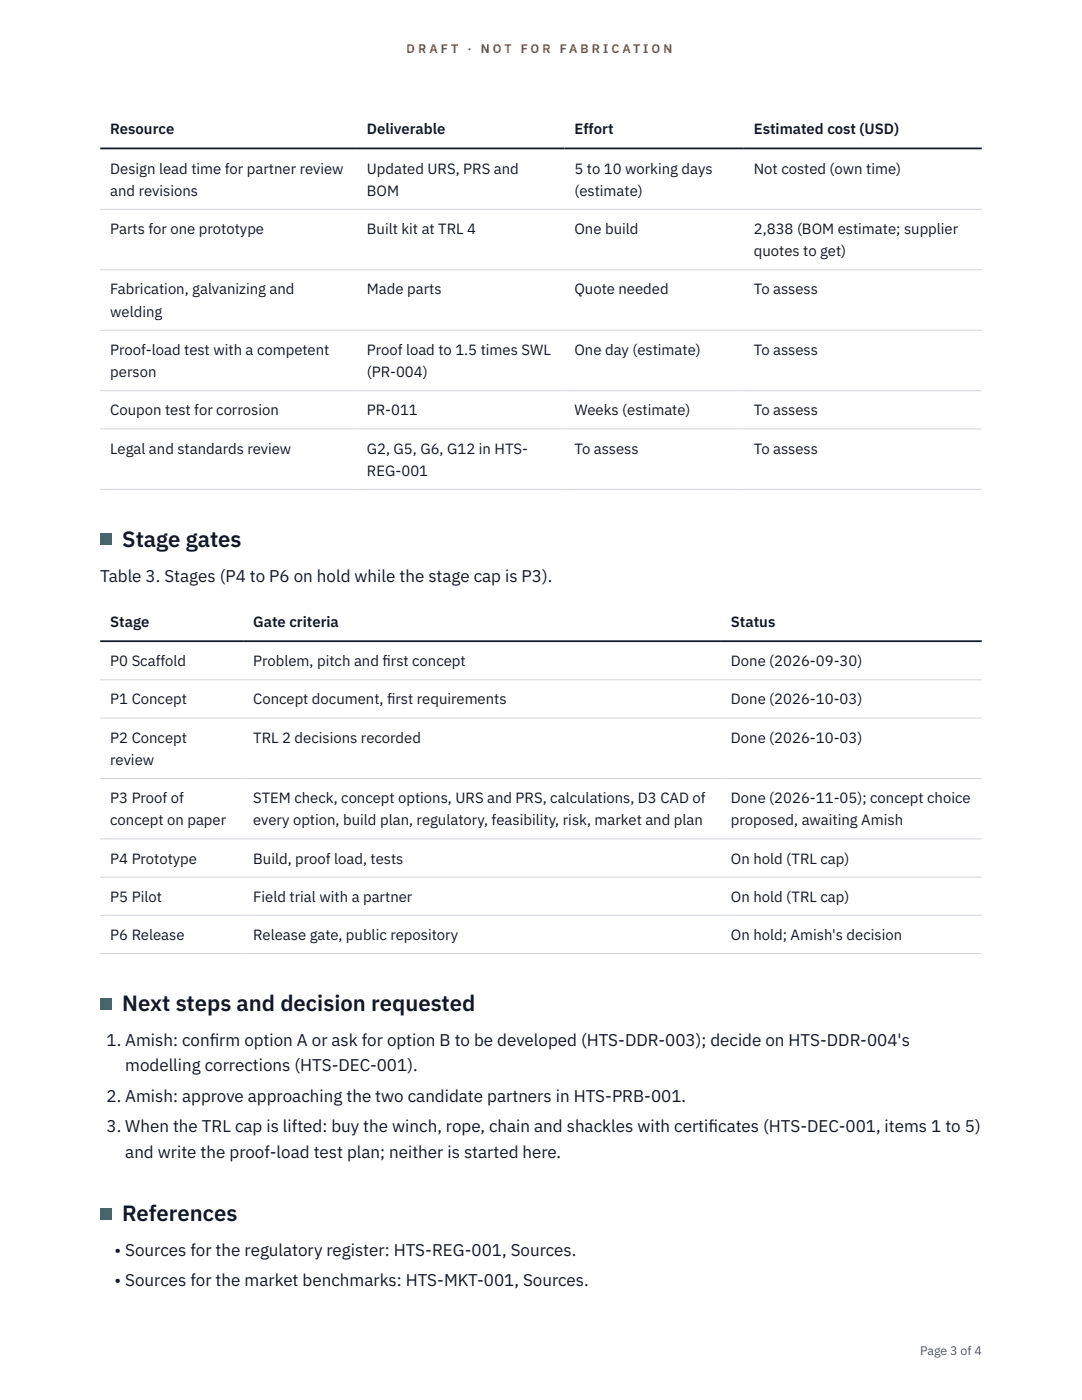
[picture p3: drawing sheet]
<svg xmlns="http://www.w3.org/2000/svg" width="216mm" height="279mm" viewBox="0 0 216 279" stroke-linecap="round" stroke-linejoin="round" font-family="sans-serif">
<defs><g id="words">
<g font-size="4.4" fill="#111827">
<text x="24.4" y="109.2">Stage gates</text>
<text x="24.4" y="201.8">Next steps and decision requested</text>
<text x="24.4" y="243.7">References</text>
</g>
<g font-size="3.4" fill="#111827">
<text x="20" y="116.1">Table 3. Stages (P4 to P6 on hold while the stage cap is P3).</text>
<text x="21.2" y="208.7">1. Amish: conf</text>
<text x="41.8" y="208.7">irm option A or ask for option B to be developed (HTS-DDR-003); decide on HTS-DDR-004's</text>
<text x="25" y="213.8">modelling corrections (HTS-DEC-001).</text>
<text x="21.2" y="219.9">2. Amish: approve approaching the two candidate partners in HTS-PRB-001.</text>
<text x="21.2" y="225.9">3. When the TRL cap is lifted: buy the winch, rope, chain and shackles with certif</text>
<text x="141.4" y="225.9">icates (HTS-DEC-001, items 1 to 5)</text>
<text x="25" y="231">and write the proof-load test plan; neither is started here.</text>
<text x="22.9" y="250.6">• Sources for the regulatory register: HTS-REG-001, Sources.</text>
<text x="22.9" y="256.7">• Sources for the market benchmarks: HTS-MKT-001, Sources.</text>
</g>
<g font-size="3" fill="#111827">
<text x="22" y="26.8">Resource</text>
<text x="73.2" y="26.8">Deliverable</text>
<text x="114.6" y="26.8">Effort</text>
<text x="150.4" y="26.8">Estimated cost (USD)</text>
<text x="22" y="34.6">Design lead time for partner review</text>
<text x="73.2" y="34.6">Updated URS, PRS and</text>
<text x="114.6" y="34.6">5 to 10 working days</text>
<text x="150.4" y="34.6">Not costed (own time)</text>
<text x="22" y="39.1">and revisions</text>
<text x="73.2" y="39.1">BOM</text>
<text x="114.6" y="39.1">(estimate)</text>
<text x="22" y="46.7">Parts for one prototype</text>
<text x="73.2" y="46.7">Built kit at TRL 4</text>
<text x="114.6" y="46.7">One build</text>
<text x="150.4" y="46.7">2,838 (BOM estimate; supplier</text>
<text x="150.4" y="51.1">quotes to get)</text>
<text x="22" y="58.8">Fabrication, galvanizing and</text>
<text x="73.2" y="58.8">Made parts</text>
<text x="114.6" y="58.8">Quote needed</text>
<text x="150.4" y="58.8">To assess</text>
<text x="22" y="63.2">welding</text>
<text x="22" y="70.8">Proof-load test with a competent</text>
<text x="73.2" y="70.8">Proof load to 1.5 times SWL</text>
<text x="114.6" y="70.8">One day (estimate)</text>
<text x="150.4" y="70.8">To assess</text>
<text x="22" y="75.3">person</text>
<text x="73.2" y="75.3">(PR-004)</text>
<text x="22" y="82.9">Coupon test for corrosion</text>
<text x="73.2" y="82.9">PR-011</text>
<text x="114.6" y="82.9">Weeks (estimate)</text>
<text x="150.4" y="82.9">To assess</text>
<text x="22" y="90.5">Legal and standards review</text>
<text x="73.2" y="90.5">G2, G5, G6, G12 in HTS-</text>
<text x="73.2" y="95">REG-001</text>
<text x="114.6" y="90.5">To assess</text>
<text x="150.4" y="90.5">To assess</text>
<text x="22" y="125.2">Stage</text>
<text x="50.5" y="125.2">Gate criteria</text>
<text x="145.9" y="125.2">Status</text>
<text x="22" y="133">P0 Scaffold</text>
<text x="50.5" y="133">Problem, pitch and f</text>
<text x="76.3" y="133">irst concept</text>
<text x="145.9" y="133">Done (2026-09-30)</text>
<text x="22" y="140.6">P1 Concept</text>
<text x="50.5" y="140.6">Concept document, f</text>
<text x="77.2" y="140.6">irst requirements</text>
<text x="145.9" y="140.6">Done (2026-10-03)</text>
<text x="22" y="148.2">P2 Concept</text>
<text x="50.5" y="148.2">TRL 2 decisions recorded</text>
<text x="145.9" y="148.2">Done (2026-10-03)</text>
<text x="22" y="152.7">review</text>
<text x="22" y="160.3">P3 Proof of</text>
<text x="50.5" y="160.3">STEM check, concept options, URS and PRS, calculations, D3 CAD of</text>
<text x="145.9" y="160.3">Done (2026-11-05); concept choice</text>
<text x="22" y="164.7">concept on paper</text>
<text x="50.5" y="164.7">every option, build plan, regulatory, feasibility, risk, market and plan</text>
<text x="145.9" y="164.7">proposed, awaiting Amish</text>
<text x="22" y="172.4">P4 Prototype</text>
<text x="50.5" y="172.4">Build, proof load, tests</text>
<text x="145.9" y="172.4">On hold (TRL cap)</text>
<text x="22" y="180">P5 Pilot</text>
<text x="50.5" y="180">Field trial with a partner</text>
<text x="145.9" y="180">On hold (TRL cap)</text>
<text x="22" y="187.6">P6 Release</text>
<text x="50.5" y="187.6">Release gate, public repository</text>
<text x="145.9" y="187.6">On hold; Amish's decision</text>
</g>
<g font-size="2.5" fill="#b45309">
<text x="81.1" y="10.5">D R A F T</text>
<text x="93.3" y="10.5">·</text>
<text x="95.9" y="10.5">N O T</text>
<text x="103.9" y="10.5">F O R</text>
<text x="111.7" y="10.5">F A B R I C A T I O N</text>
</g>
<text font-size="2.5" fill="#4b5563" x="183.6" y="270.3">Page 3 of 4</text>
</g></defs>
<g fill="none" stroke="#d1d5db" stroke-width=".2">
<path d="M20 41.8h175.9M20 53.8h175.9M20 65.9h175.9M20 78h175.9M20 85.6h175.9M20 97.7h175.9M20 135.7h175.9M20 143.3h175.9M20 155.4h175.9M20 167.4h175.9M20 175h175.9M20 182.7h175.9"/>
<path d="M20 190.3h175.9"/>
</g>
<path d="M20 29.6h175.9M20 128h175.9" fill="none" stroke="#111827" stroke-width=".35"/>
<g fill="#0f766e">
<path d="M20 106.6h2.2v2.2h-2.2z"/>
<path d="M20 199.2h2.2v2.2h-2.2z"/>
<path d="M20 241.1h2.2v2.2h-2.2z"/>
</g>
<use href="#words"/>
</svg>
